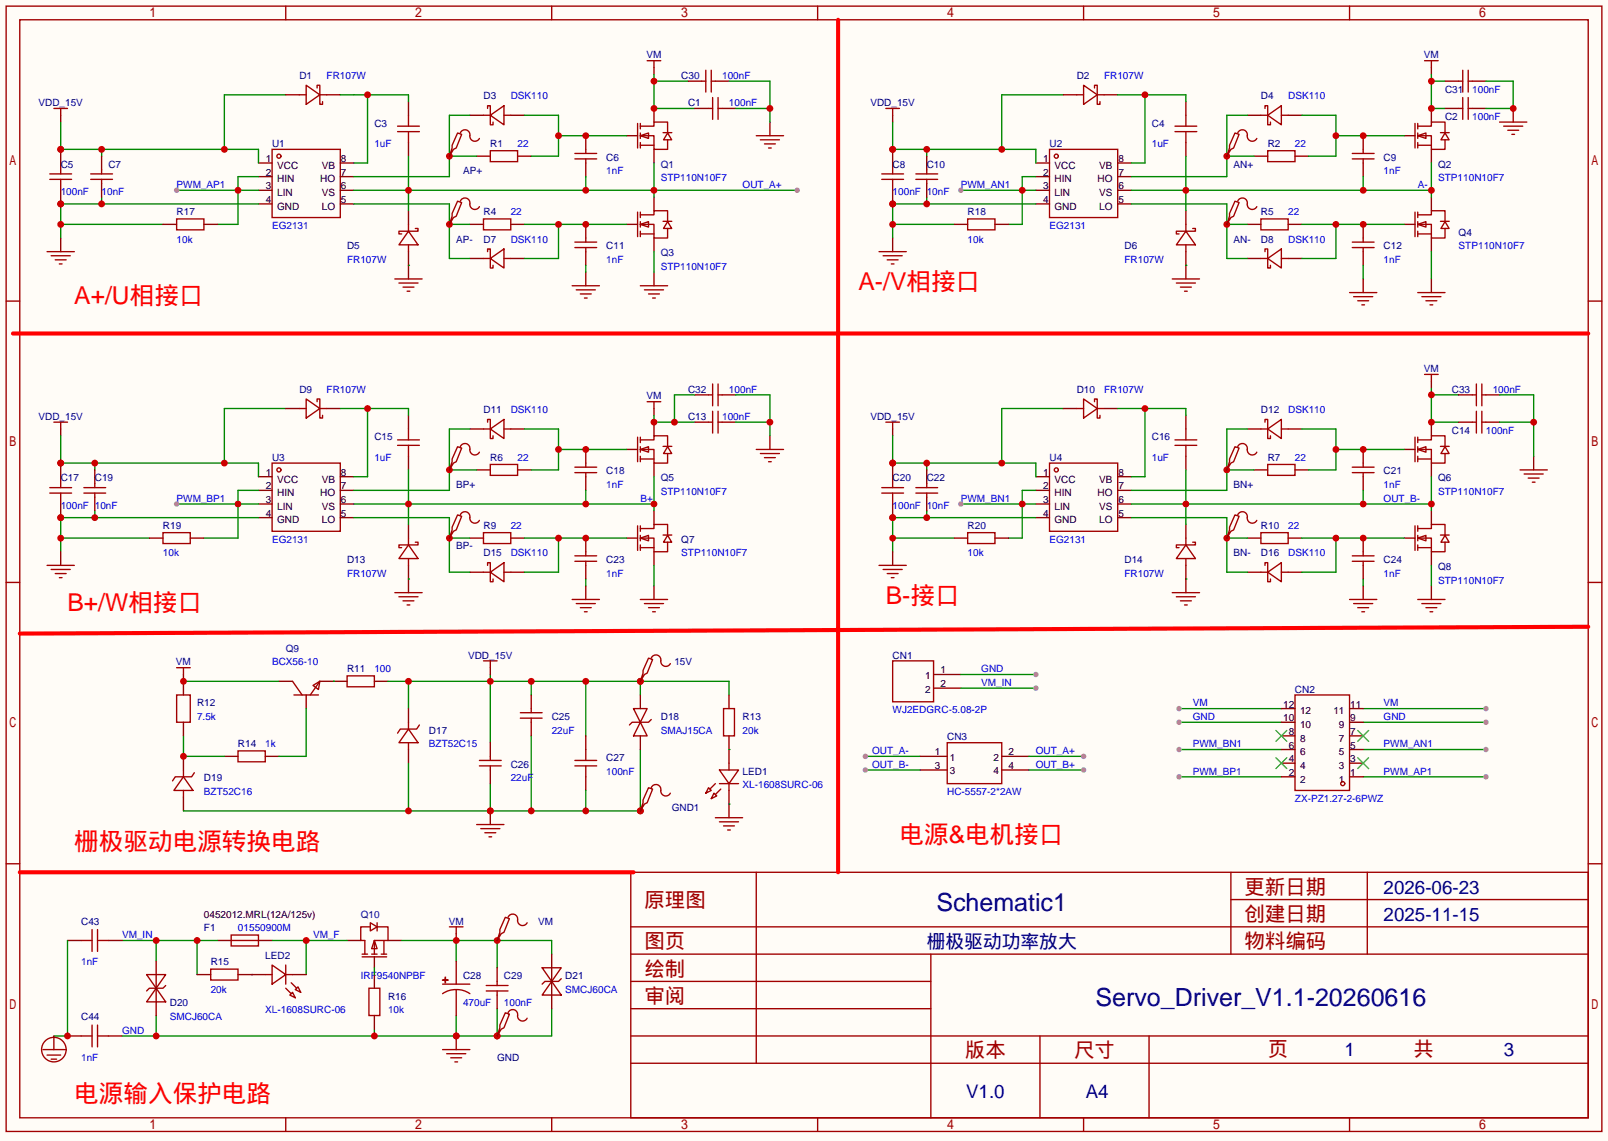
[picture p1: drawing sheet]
<svg xmlns="http://www.w3.org/2000/svg" width="299mm" height="212mm" viewBox="0 0 299 212" stroke-linecap="round" stroke-linejoin="round" font-family="sans-serif">
<defs><g id="words">
<g font-size="4.7" fill="#000080">
<text x="174.4" y="169.6">Schematic1</text>
<text x="204" y="187.4">Servo_Driver_V1.1-20260616</text>
</g>
<g font-size="4.6" fill="#f00">
<text x="13.8" y="56.6">A+/U相接口</text>
<text x="159.9" y="54.1">A-/V相接口</text>
<text x="12.6" y="113.7">B+/W相接口</text>
<text x="165" y="112.5">B-接口</text>
<text x="13.8" y="158.2">栅极驱动电源转换电路</text>
<text x="167.5" y="156.9">电源&amp;电机接口</text>
<text x="13.8" y="205.2">电源输入保护电路</text>
</g>
<g font-size="3.8" fill="#a00000">
<text x="231.8" y="166.4">更新日期</text>
<text x="120" y="169">原理图</text>
<text x="231.8" y="171.5">创建日期</text>
<text x="120" y="176.6">图页</text>
<text x="231.8" y="176.6">物料编码</text>
<text x="120" y="181.7">绘制</text>
<text x="120" y="186.7">审阅</text>
<text x="179.7" y="196.9">版本</text>
<text x="200" y="196.9">尺寸</text>
<text x="236.1" y="196.6">页</text>
<text x="263.3" y="196.6">共</text>
</g>
<g font-size="3.5" fill="#000080">
<text x="257.7" y="166.5">2026-06-23</text>
<text x="257.7" y="171.5">2025-11-15</text>
<text x="172.6" y="176.6">栅极驱动功率放大</text>
<text x="250.4" y="196.7">1</text>
<text x="280.1" y="196.7">3</text>
<text x="179.9" y="204.6">V1.0</text>
<text x="202.2" y="204.6">A4</text>
</g>
<g font-size="1.9" fill="#000080">
<text x="120.4" y="10.9">VM</text>
<text x="265.2" y="10.9">VM</text>
<text x="55.8" y="14.7">D1</text>
<text x="126.9" y="14.7">C30</text>
<text x="200.5" y="14.7">D2</text>
<text x="269.1" y="17.2">C31</text>
<text x="7.2" y="19.8">VDD_15V</text>
<text x="69.7" y="23.6">C3</text>
<text x="90" y="18.5">D3</text>
<text x="128.1" y="19.8">C1</text>
<text x="162.1" y="19.8">VDD_15V</text>
<text x="214.5" y="23.6">C4</text>
<text x="234.8" y="18.5">D4</text>
<text x="269.1" y="22.3">C2</text>
<text x="50.7" y="27.4">U1</text>
<text x="91.3" y="27.4">R1</text>
<text x="112.9" y="29.9">C6</text>
<text x="195.5" y="27.4">U2</text>
<text x="236.1" y="27.4">R2</text>
<text x="257.7" y="29.9">C9</text>
<text x="11.3" y="31.2">C5</text>
<text x="20.2" y="31.2">C7</text>
<text x="86.2" y="32.5">AP+</text>
<text x="123.1" y="31.2">Q1</text>
<text x="166.2" y="31.2">C8</text>
<text x="172.6" y="31.2">C10</text>
<text x="229.7" y="31.2">AN+</text>
<text x="267.8" y="31.2">Q2</text>
<text x="32.9" y="40.1">R17</text>
<text x="90" y="40.1">R4</text>
<text x="180.2" y="40.1">R18</text>
<text x="234.8" y="40.1">R5</text>
<text x="64.6" y="46.4">D5</text>
<text x="85" y="45.2">AP-</text>
<text x="90" y="45.2">D7</text>
<text x="112.9" y="46.4">C11</text>
<text x="123.1" y="47.7">Q3</text>
<text x="209.4" y="46.4">D6</text>
<text x="229.7" y="45.2">AN-</text>
<text x="234.8" y="45.2">D8</text>
<text x="257.7" y="46.4">C12</text>
<text x="271.7" y="43.9">Q4</text>
<text x="265.2" y="69.3">VM</text>
<text x="55.8" y="73.1">D9</text>
<text x="90" y="76.9">D11</text>
<text x="120.4" y="74.4">VM</text>
<text x="128.1" y="73.1">C32</text>
<text x="200.5" y="73.1">D10</text>
<text x="234.8" y="76.9">D12</text>
<text x="270.4" y="73.1">C33</text>
<text x="7.2" y="78.2">VDD_15V</text>
<text x="69.7" y="82">C15</text>
<text x="128.1" y="78.2">C13</text>
<text x="162.1" y="78.2">VDD_15V</text>
<text x="214.5" y="82">C16</text>
<text x="270.4" y="80.7">C14</text>
<text x="11.3" y="89.6">C17</text>
<text x="17.7" y="89.6">C19</text>
<text x="50.7" y="85.8">U3</text>
<text x="91.3" y="85.8">R6</text>
<text x="112.9" y="88.3">C18</text>
<text x="123.1" y="89.6">Q5</text>
<text x="166.2" y="89.6">C20</text>
<text x="172.6" y="89.6">C22</text>
<text x="195.5" y="85.8">U4</text>
<text x="236.1" y="85.8">R7</text>
<text x="257.7" y="88.3">C21</text>
<text x="267.8" y="89.6">Q6</text>
<text x="85" y="90.9">BP+</text>
<text x="229.7" y="90.9">BN+</text>
<text x="30.4" y="98.5">R19</text>
<text x="90" y="98.5">R9</text>
<text x="126.9" y="101">Q7</text>
<text x="180.2" y="98.5">R20</text>
<text x="234.8" y="98.5">R10</text>
<text x="64.6" y="104.9">D13</text>
<text x="85" y="102.3">BP-</text>
<text x="90" y="103.6">D15</text>
<text x="112.9" y="104.9">C23</text>
<text x="209.4" y="104.9">D14</text>
<text x="229.7" y="103.6">BN-</text>
<text x="234.8" y="103.6">D16</text>
<text x="257.7" y="104.9">C24</text>
<text x="267.8" y="106.1">Q8</text>
<text x="32.8" y="123.9">VM</text>
<text x="53.2" y="121.4">Q9</text>
<text x="64.6" y="125.2">R11</text>
<text x="87.2" y="122.6">VDD_15V</text>
<text x="125.6" y="123.9">15V</text>
<text x="166.2" y="122.6">CN1</text>
<text x="36.7" y="131.5">R12</text>
<text x="241.2" y="129">CN2</text>
<text x="79.9" y="136.6">D17</text>
<text x="102.7" y="134.1">C25</text>
<text x="123.1" y="134.1">D18</text>
<text x="138.3" y="134.1">R13</text>
<text x="176.4" y="137.9">CN3</text>
<text x="44.3" y="139.1">R14</text>
<text x="95.1" y="143">C26</text>
<text x="112.9" y="141.7">C27</text>
<text x="38" y="145.5">D19</text>
<text x="138.3" y="144.2">LED1</text>
<text x="125.1" y="151.1">GND1</text>
<text x="15.1" y="172.2">C43</text>
<text x="38" y="173.4">F1</text>
<text x="67.2" y="170.9">Q10</text>
<text x="83.6" y="172.2">VM</text>
<text x="100.2" y="172.2">VM</text>
<text x="39.2" y="179.8">R15</text>
<text x="49.4" y="178.5">LED2</text>
<text x="86.2" y="182.3">C28</text>
<text x="93.9" y="182.3">C29</text>
<text x="105.3" y="182.3">D21</text>
<text x="15.1" y="189.9">C44</text>
<text x="31.6" y="187.4">D20</text>
<text x="72.3" y="186.1">R16</text>
<text x="92.6" y="197.6">GND</text>
</g>
<g font-size="1.9" fill="#00f">
<text x="60.8" y="14.7">FR107W</text>
<text x="134.5" y="14.7">100nF</text>
<text x="205.6" y="14.7">FR107W</text>
<text x="274.2" y="17.2">100nF</text>
<text x="95.1" y="18.5">DSK110</text>
<text x="135.8" y="19.8">100nF</text>
<text x="239.9" y="18.5">DSK110</text>
<text x="274.2" y="22.3">100nF</text>
<text x="69.7" y="27.4">1uF</text>
<text x="96.4" y="27.4">22</text>
<text x="214.5" y="27.4">1uF</text>
<text x="241.2" y="27.4">22</text>
<text x="32.9" y="35">PWM_AP1</text>
<text x="112.9" y="32.5">1nF</text>
<text x="123.1" y="33.7">STP110N10F7</text>
<text x="138.3" y="35">OUT_A+</text>
<text x="178.9" y="35">PWM_AN1</text>
<text x="257.7" y="32.5">1nF</text>
<text x="264" y="35">A-</text>
<text x="267.8" y="33.7">STP110N10F7</text>
<text x="11.3" y="36.3">100nF</text>
<text x="18.9" y="36.3">10nF</text>
<text x="95.1" y="40.1">22</text>
<text x="166.2" y="36.3">100nF</text>
<text x="172.6" y="36.3">10nF</text>
<text x="239.9" y="40.1">22</text>
<text x="32.9" y="45.2">10k</text>
<text x="50.7" y="42.6">EG2131</text>
<text x="95.1" y="45.2">DSK110</text>
<text x="180.2" y="45.2">10k</text>
<text x="195.5" y="42.6">EG2131</text>
<text x="239.9" y="45.2">DSK110</text>
<text x="271.7" y="46.4">STP110N10F7</text>
<text x="64.6" y="49">FR107W</text>
<text x="112.9" y="49">1nF</text>
<text x="123.1" y="50.2">STP110N10F7</text>
<text x="209.4" y="49">FR107W</text>
<text x="257.7" y="49">1nF</text>
<text x="60.8" y="73.1">FR107W</text>
<text x="95.1" y="76.9">DSK110</text>
<text x="135.8" y="73.1">100nF</text>
<text x="205.6" y="73.1">FR107W</text>
<text x="239.9" y="76.9">DSK110</text>
<text x="278" y="73.1">100nF</text>
<text x="134.5" y="78.2">100nF</text>
<text x="276.7" y="80.7">100nF</text>
<text x="69.7" y="85.8">1uF</text>
<text x="96.4" y="85.8">22</text>
<text x="214.5" y="85.8">1uF</text>
<text x="241.2" y="85.8">22</text>
<text x="11.3" y="94.7">100nF</text>
<text x="17.7" y="94.7">10nF</text>
<text x="32.9" y="93.4">PWM_BP1</text>
<text x="112.9" y="90.9">1nF</text>
<text x="119.3" y="93.4">B+</text>
<text x="123.1" y="92.2">STP110N10F7</text>
<text x="166.2" y="94.7">100nF</text>
<text x="172.6" y="94.7">10nF</text>
<text x="178.9" y="93.4">PWM_BN1</text>
<text x="257.7" y="90.9">1nF</text>
<text x="257.7" y="93.4">OUT_B-</text>
<text x="267.8" y="92.2">STP110N10F7</text>
<text x="50.7" y="101">EG2131</text>
<text x="95.1" y="98.5">22</text>
<text x="195.5" y="101">EG2131</text>
<text x="239.9" y="98.5">22</text>
<text x="30.4" y="103.6">10k</text>
<text x="64.6" y="107.4">FR107W</text>
<text x="95.1" y="103.6">DSK110</text>
<text x="112.9" y="107.4">1nF</text>
<text x="126.9" y="103.6">STP110N10F7</text>
<text x="180.2" y="103.6">10k</text>
<text x="209.4" y="107.4">FR107W</text>
<text x="239.9" y="103.6">DSK110</text>
<text x="257.7" y="107.4">1nF</text>
<text x="267.8" y="108.7">STP110N10F7</text>
<text x="50.7" y="123.9">BCX56-10</text>
<text x="69.7" y="125.2">100</text>
<text x="182.8" y="125.2">GND</text>
<text x="182.8" y="127.7">VM_IN</text>
<text x="222.1" y="131.5">VM</text>
<text x="257.7" y="131.5">VM</text>
<text x="36.7" y="134.1">7.5k</text>
<text x="102.7" y="136.6">22uF</text>
<text x="123.1" y="136.6">SMAJ15CA</text>
<text x="138.3" y="136.6">20k</text>
<text x="166.2" y="132.8">WJ2EDGRC-5.08-2P</text>
<text x="222.1" y="134.1">GND</text>
<text x="257.7" y="134.1">GND</text>
<text x="49.4" y="139.1">1k</text>
<text x="79.9" y="139.1">BZT52C15</text>
<text x="162.4" y="140.4">OUT_A-</text>
<text x="162.4" y="143">OUT_B-</text>
<text x="192.9" y="140.4">OUT_A+</text>
<text x="192.9" y="143">OUT_B+</text>
<text x="222.1" y="139.1">PWM_BN1</text>
<text x="257.7" y="139.1">PWM_AN1</text>
<text x="38" y="148">BZT52C16</text>
<text x="95.1" y="145.5">22uF</text>
<text x="112.9" y="144.2">100nF</text>
<text x="138.3" y="146.8">XL-1608SURC-06</text>
<text x="176.4" y="148">HC-5557-2*2AW</text>
<text x="222.1" y="144.2">PWM_BP1</text>
<text x="241.2" y="149.3">ZX-PZ1.27-2-6PWZ</text>
<text x="257.7" y="144.2">PWM_AP1</text>
<text x="44.3" y="173.4">01550900M</text>
<text x="15.1" y="179.8">1nF</text>
<text x="22.7" y="174.7">VM_IN</text>
<text x="58.3" y="174.7">VM_F</text>
<text x="39.2" y="184.9">20k</text>
<text x="67.2" y="182.3">IRF9540NPBF</text>
<text x="105.3" y="184.9">SMCJ60CA</text>
<text x="31.6" y="189.9">SMCJ60CA</text>
<text x="49.4" y="188.7">XL-1608SURC-06</text>
<text x="72.3" y="188.7">10k</text>
<text x="86.2" y="187.4">470uF</text>
<text x="93.9" y="187.4">100nF</text>
<text x="15.1" y="197.6">1nF</text>
<text x="22.7" y="192.5">GND</text>
</g>
<g font-size="1.9">
<text x="49.5" y="30.2">1</text>
<text x="49.5" y="32.7">2</text>
<text x="49.5" y="35.2">3</text>
<text x="51.6" y="31.4">VCC</text>
<text x="51.6" y="34">HIN</text>
<text x="59.6" y="34">HO</text>
<text x="59.9" y="31.4">VB</text>
<text x="63.5" y="35.2">6</text>
<text x="63.5" y="32.7">7</text>
<text x="63.5" y="30.2">8</text>
<text x="194.3" y="30.2">1</text>
<text x="194.3" y="32.7">2</text>
<text x="194.3" y="35.2">3</text>
<text x="196.4" y="31.4">VCC</text>
<text x="196.4" y="34">HIN</text>
<text x="204.4" y="34">HO</text>
<text x="204.7" y="31.4">VB</text>
<text x="208.3" y="35.2">6</text>
<text x="208.3" y="32.7">7</text>
<text x="208.3" y="30.2">8</text>
<text x="49.5" y="37.8">4</text>
<text x="51.6" y="36.5">LIN</text>
<text x="51.6" y="39.1">GND</text>
<text x="59.9" y="39.1">LO</text>
<text x="59.9" y="36.5">VS</text>
<text x="63.5" y="37.8">5</text>
<text x="194.3" y="37.8">4</text>
<text x="196.4" y="36.5">LIN</text>
<text x="196.4" y="39.1">GND</text>
<text x="204.7" y="39.1">LO</text>
<text x="204.7" y="36.5">VS</text>
<text x="208.3" y="37.8">5</text>
<text x="49.5" y="88.6">1</text>
<text x="51.6" y="89.9">VCC</text>
<text x="59.9" y="89.9">VB</text>
<text x="63.5" y="88.6">8</text>
<text x="194.3" y="88.6">1</text>
<text x="196.4" y="89.9">VCC</text>
<text x="204.7" y="89.9">VB</text>
<text x="208.3" y="88.6">8</text>
<text x="49.5" y="91.1">2</text>
<text x="49.5" y="93.7">3</text>
<text x="51.6" y="92.4">HIN</text>
<text x="51.6" y="94.9">LIN</text>
<text x="59.6" y="92.4">HO</text>
<text x="59.9" y="94.9">VS</text>
<text x="63.5" y="93.7">6</text>
<text x="63.5" y="91.1">7</text>
<text x="194.3" y="91.1">2</text>
<text x="194.3" y="93.7">3</text>
<text x="196.4" y="92.4">HIN</text>
<text x="196.4" y="94.9">LIN</text>
<text x="204.4" y="92.4">HO</text>
<text x="204.7" y="94.9">VS</text>
<text x="208.3" y="93.7">6</text>
<text x="208.3" y="91.1">7</text>
<text x="49.5" y="96.2">4</text>
<text x="51.6" y="97.5">GND</text>
<text x="59.9" y="97.5">LO</text>
<text x="63.5" y="96.2">5</text>
<text x="194.3" y="96.2">4</text>
<text x="196.4" y="97.5">GND</text>
<text x="204.7" y="97.5">LO</text>
<text x="208.3" y="96.2">5</text>
<text x="175.1" y="125.4">1</text>
<text x="172.3" y="126.4">1</text>
<text x="172.3" y="129">2</text>
<text x="175.1" y="128">2</text>
<text x="239" y="131.8">12</text>
<text x="251.5" y="131.8">11</text>
<text x="239" y="134.3">10</text>
<text x="240" y="136.8">8</text>
<text x="242.1" y="133">12</text>
<text x="242.1" y="135.6">10</text>
<text x="248.3" y="133">11</text>
<text x="249.4" y="135.6">9</text>
<text x="251.5" y="136.8">7</text>
<text x="251.5" y="134.3">9</text>
<text x="174.1" y="143.2">3</text>
<text x="174.1" y="140.7">1</text>
<text x="176.9" y="141.7">1</text>
<text x="185" y="141.7">2</text>
<text x="187.8" y="143.2">4</text>
<text x="187.8" y="140.7">2</text>
<text x="240" y="139.4">6</text>
<text x="240" y="141.9">4</text>
<text x="242.1" y="138.1">8</text>
<text x="242.1" y="140.7">6</text>
<text x="242.1" y="143.2">4</text>
<text x="249.4" y="143.2">3</text>
<text x="249.4" y="140.7">5</text>
<text x="249.4" y="138.1">7</text>
<text x="251.5" y="141.9">3</text>
<text x="251.5" y="139.4">5</text>
<text x="176.9" y="144.2">3</text>
<text x="185" y="144.2">4</text>
<text x="240" y="144.5">2</text>
<text x="242.1" y="145.7">2</text>
<text x="249.4" y="145.7">1</text>
<text x="251.5" y="144.5">1</text>
<text x="38" y="170.9">0452012.MRL(12A/125v)</text>
</g>
</g></defs>
<path d="M0 0h299.5v212.5h-299.5z" fill="#fffcf7"/>
<g fill="none" stroke="#a10000" stroke-width=".25">
<path d="M1.1 1.1h297.2v209.6h-297.2zM3.7 3.7h292.1v204.5h-292.1zM53.2 1.1v2.6M102.7 1.1v2.6M152.3 1.1v2.6M201.8 1.1v2.6M251.3 1.1v2.6M10 20.2h2.6M11.3 20.2v1.3M50.7 27.8h12.7v12.7h-12.7zM1.1 56.1h2.6M295.8 56.1h2.5"/>
<path d="M1.1 108.5h2.6M295.8 108.5h2.5M176.4 138.3h10.2v7.6h-10.2zM1.1 160.8h2.6M117.5 162.4h178.3v45.8h-178.3zM117.5 177.7h178.3M117.5 172.6h178.3M140.8 162.4v35.6M173.4 177.7v30.5M229.2 162.4v15.3M229.2 167.5h66.6M254.6 162.4v15.3"/>
<path d="M295.8 160.8h2.5M117.5 182.8h55.9M117.5 198h178.3M117.5 192.9h178.3M117.5 187.8h55.9M193.7 192.9v15.3M214 192.9v15.3M53.2 208.2v2.5M102.7 208.2v2.5M152.3 208.2v2.5M201.8 208.2v2.5M251.3 208.2v2.5"/>
<circle cx="51.9" cy="29.1" r=".38"/>
</g>
<g fill="none" stroke="#870000" stroke-width=".25">
<path d="M11.3 21.5v1.2M48.1 30.4h2.6M48.1 32.9h2.6M48.1 35.4h2.6M48.1 38h2.6M63.4 30.4h2.5M63.4 32.9h2.5M63.4 35.4h2.5M63.4 38h2.5M171.3 143.4h5.1M171.3 140.8h5.1M186.6 143.4h5"/>
<path d="M186.6 140.8h5"/>
</g>
<path d="M53.2 17.7h-11.4v10.1M11.3 22.7v5.1h36.8v2.6M18.9 27.8v1.3" fill="none" stroke="#008700" stroke-width=".25"/>
<g fill="#c00">
<circle cx="41.8" cy="27.8" r=".63"/>
<circle cx="18.9" cy="27.8" r=".63"/>
<circle cx="11.3" cy="27.8" r=".63"/>
</g>
<path d="M18.9 36.7v1.3M48.1 38h-36.8v6.3M11.3 41.8h19.1" fill="none" stroke="#008700" stroke-width=".25"/>
<g fill="#c00">
<circle cx="18.9" cy="38" r=".63"/>
<circle cx="11.3" cy="38" r=".63"/>
<circle cx="11.3" cy="41.8" r=".63"/>
</g>
<g fill="none" stroke="#870000" stroke-width=".25">
<path d="M53.2 17.7h2.6M60.8 17.7h2.6M76.1 18.9v2.6M76.1 26.5v2.6M76.1 39.2v2.6M87.5 21.5h2.5M88.8 29.1h2.5M95.1 21.5h2.6M96.4 29.1h2.5M109.1 25.3v2.5M109.1 30.4v2.5M11.3 44.3v2.6"/>
<path d="M76.1 46.9v2.5M109.1 41.8v2.5M109.1 46.9v2.5"/>
</g>
<g fill="none" stroke="#a10000" stroke-width=".25">
<path d="M55.8 17.7h1.2M57 15.9l2.6 1.8-2.6 1.7zM59.1 16.4v-.5h.5v3.5h.5v-.5M59.6 17.7h1.2M74 24.5h4.1M74 23.5h4.1M76.1 21.5v2M76.1 24.5v2M90 21.5h1.3M90.8 20.2v-.5h.5v3.5h.5v-.5M91.3 28.1h5.1v2h-5.1zM91.3 21.5l2.6-1.8v3.5z"/>
<path d="M93.9 21.5h1.2M107.1 29.6h4M107.1 28.6h4M109.1 27.8v.8M109.1 29.6v.8M8.8 46.9h5M9.5 47.6h3.6M10.3 48.4h2M11 49.1h.6M76.1 43.1l1.8 2.5h-3.6zM76.1 41.8v1.3M76.1 45.6v1.3"/>
<path d="M77.3 42.5h.6v.6h-3.6v.5h.5M107.1 46.1h4M107.1 45.1h4M109.1 44.3v.8M109.1 46.1v.8"/>
</g>
<path d="M63.4 17.7h12.7v1.2M68.5 17.7v12.7h-2.6" fill="none" stroke="#008700" stroke-width=".25"/>
<circle cx="68.5" cy="17.7" r=".63" fill="#c00"/>
<path d="M121.8 13.8v6.4h7.6M121.8 15.1h6.3M65.9 38h17.8v10.1h3.8M83.7 29.1h5.1M87.5 21.5h-3.8v11.4h-17.8M76.1 49.4h.1M83.7 41.8h3.8" fill="none" stroke="#008700" stroke-width=".25"/>
<path d="M121.8 12.6v1.2M116.7 25.3h2M121.8 20.2v2.5M121.8 27.8v2.6M121.8 36.7v2.5M76.1 49.4v2.5M87.5 48.1h2.5M87.5 41.8h2.5M95.1 48.1h2.6M95.1 41.8h2.6M116.7 41.8h2M121.8 44.3v2.6" fill="none" stroke="#870000" stroke-width=".25"/>
<g fill="none" stroke="#a10000" stroke-width=".25">
<path d="M120.5 11.3h2.6M121.8 11.3v1.3M118.7 23v4.6M118.7 39.5v4.6M119.3 25.3l1.5-.5v1zM119.3 23.5h2.5v-.8h2.5v2.1M119.3 25.3h2.5v2.5h2.5v-1.8M119.3 27.1h2.5M119.3 23v1M119.3 24.8v1M119.3 26.5v1.1M119.3 39.5v1"/>
<path d="M123.5 24.7h1.6M124.3 24.8l.8 1.2h-1.5zM73.5 51.9h5.1M74.3 52.7h3.6M75.1 53.5h2M75.8 54.2h.5M90 40.8h5.1v2h-5.1zM90 48.1h1.3M90.8 46.9v-.5h.5v3.5h.5v-.5M91.3 48.1l2.6-1.7v3.5zM93.9 48.1h1.2M119.3 41.8l1.5-.5v1z"/>
<path d="M119.3 40h2.5v-.8h2.5v2.1M119.3 41.8h2.5v2.5h2.5v-1.8M119.3 41.3v1M119.3 43.1v1M119.3 43.6h2.5M123.5 41.2h1.6M124.3 41.3l.8 1.2h-1.5z"/>
</g>
<g fill="#c00">
<circle cx="121.8" cy="20.2" r=".63"/>
<circle cx="121.8" cy="15.1" r=".63"/>
</g>
<path d="M121.8 50.7v2.5" fill="none" stroke="#870000" stroke-width=".25"/>
<path d="M119.3 53.2h5M120 54h3.6M120.8 54.7h2M121.5 55.5h.5" fill="none" stroke="#a10000" stroke-width=".25"/>
<path d="M97.7 21.5h6.3v7.6h-5.1M104 25.3h12.7M121.8 46.9v3.8" fill="none" stroke="#008700" stroke-width=".25"/>
<g fill="#c00">
<circle cx="104" cy="25.3" r=".63"/>
<circle cx="109.1" cy="25.3" r=".63"/>
</g>
<path d="M97.7 41.8h19M104 41.8v6.3h-6.3" fill="none" stroke="#008700" stroke-width=".25"/>
<g fill="#c00">
<circle cx="104" cy="41.8" r=".63"/>
<circle cx="109.1" cy="41.8" r=".63"/>
</g>
<path d="M11.3 35.4v2.6M109.1 50.7v2.5" fill="none" stroke="#870000" stroke-width=".25"/>
<path d="M9.3 33.4h4M106.6 53.2h5M107.3 54h3.6M108.1 54.7h2M108.8 55.5h.5" fill="none" stroke="#a10000" stroke-width=".25"/>
<path d="M109.1 49.4v1.3" fill="none" stroke="#008700" stroke-width=".25"/>
<circle cx="11.3" cy="38" r=".63" fill="#c00"/>
<path d="M9.3 32.4h4M11.3 30.4v2" fill="none" stroke="#a10000" stroke-width=".25"/>
<path d="M11.3 27.8v2.6" fill="none" stroke="#870000" stroke-width=".25"/>
<circle cx="11.3" cy="27.8" r=".63" fill="#c00"/>
<g fill="none" stroke="#a10000" stroke-width=".25">
<path d="M11.3 33.4v2M16.9 33.4h4.1M16.9 32.4h4.1M18.9 31.6v.8M18.9 33.4v.8M10 78.6h2.6M11.3 78.6v1.3M50.7 86.2h12.7v12.7h-12.7z"/>
<circle cx="51.9" cy="87.5" r=".38"/>
</g>
<path d="M18.9 29.1v2.5M18.9 34.2v2.5M11.3 79.9v1.3M48.1 88.8h2.6M48.1 91.3h2.6M48.1 93.9h2.6M48.1 96.4h2.6M63.4 88.8h2.5M63.4 91.3h2.5M63.4 93.9h2.5M63.4 96.4h2.5" fill="none" stroke="#870000" stroke-width=".25"/>
<path d="M53.2 76.1h-11.4v10.1M11.3 81.2v5h36.8v2.6M17.7 86.2v1.3" fill="none" stroke="#008700" stroke-width=".25"/>
<g fill="#c00">
<circle cx="41.8" cy="86.2" r=".63"/>
<circle cx="17.7" cy="86.2" r=".63"/>
<circle cx="11.3" cy="86.2" r=".63"/>
</g>
<path d="M17.7 95.1v1.3M48.1 96.4h-36.8v6.3M11.3 100.2h16.5" fill="none" stroke="#008700" stroke-width=".25"/>
<g fill="#c00">
<circle cx="17.7" cy="96.4" r=".63"/>
<circle cx="11.3" cy="96.4" r=".63"/>
<circle cx="11.3" cy="100.2" r=".63"/>
</g>
<g fill="none" stroke="#870000" stroke-width=".25">
<path d="M53.2 76.1h2.6M60.8 76.1h2.6M76.1 77.3v2.6M87.5 79.9h2.5M95.1 79.9h2.6M76.1 85v2.5M76.1 97.7v2.5M88.8 87.5h2.5M96.4 87.5h2.5M109.1 83.7v2.5M109.1 88.8v2.5M11.3 102.7v2.6"/>
<path d="M76.1 105.3v2.5M109.1 100.2v2.5M109.1 105.3v2.5"/>
</g>
<g fill="none" stroke="#a10000" stroke-width=".25">
<path d="M55.8 76.1h1.2M57 74.3l2.6 1.8-2.6 1.8zM59.1 74.8v-.5h.5v3.6h.5v-.6M59.6 76.1h1.2M76.1 79.9v2M90 79.9h1.3M90.8 78.6v-.5h.5v3.6h.5v-.5M91.3 79.9l2.6-1.8v3.6zM93.9 79.9h1.2M74 82.9h4.1M74 81.9h4.1M76.1 82.9v2.1"/>
<path d="M91.3 86.5h5.1v2h-5.1zM107.1 88h4M107.1 87h4M109.1 86.2v.8M109.1 88v.8M8.8 105.3h5M9.5 106h3.6M10.3 106.8h2M11 107.6h.6M76.1 101.5l1.8 2.5h-3.6zM76.1 100.2v1.3M76.1 104v1.3"/>
<path d="M77.3 101h.6v.5h-3.6v.5h.5M107.1 104.5h4M107.1 103.5h4M109.1 102.7v.8M109.1 104.5v.8"/>
</g>
<path d="M63.4 76.1h12.7v1.2M68.5 76.1v12.7h-2.6" fill="none" stroke="#008700" stroke-width=".25"/>
<circle cx="68.5" cy="76.1" r=".63" fill="#c00"/>
<path d="M87.5 79.9h-3.8v11.4h-17.8M121.8 77.3v1.3h7.6M129.4 73.5h-3.8v5.1M65.9 96.4h17.8v10.2h3.8M83.7 87.5h5.1M76.1 107.8h.1M83.7 100.2h3.8" fill="none" stroke="#008700" stroke-width=".25"/>
<path d="M121.8 76.1v1.2M121.8 78.6v2.6M116.7 83.7h2M121.8 86.2v2.6M121.8 95.1v2.6M76.1 107.8v2.6M87.5 106.6h2.5M87.5 100.2h2.5M95.1 106.6h2.6M95.1 100.2h2.6M116.7 100.2h2M121.8 102.7v2.6" fill="none" stroke="#870000" stroke-width=".25"/>
<g fill="none" stroke="#a10000" stroke-width=".25">
<path d="M120.5 74.8h2.6M121.8 74.8v1.3M90 99.2h5.1v2h-5.1zM118.7 81.4v4.6M118.7 97.9v4.6M119.3 83.7l1.5-.5v1zM119.3 81.9h2.5v-.7h2.5v2M119.3 83.7h2.5v2.5h2.5v-1.7M119.3 98.4h2.5v-.7h2.5v2M119.3 85.5h2.5M119.3 81.4v1M119.3 83.2v1"/>
<path d="M119.3 85v1M119.3 97.9v1M119.3 99.7v1M123.5 83.1h1.6M123.5 99.6h1.6M124.3 83.2l.8 1.3h-1.5zM124.3 99.7l.8 1.3h-1.5zM73.5 110.4h5.1M74.3 111.1h3.6M75.1 111.9h2M75.8 112.6h.5M90 106.6h1.3"/>
<path d="M90.8 105.3v-.5h.5v3.5h.5v-.5M91.3 106.6l2.6-1.8v3.5zM93.9 106.6h1.2M119.3 100.2l1.5-.5v1zM119.3 100.2h2.5v2.5h2.5v-1.7M119.3 101.5v1M119.3 102h2.5"/>
</g>
<g fill="#c00">
<circle cx="121.8" cy="78.6" r=".63"/>
<circle cx="125.6" cy="78.6" r=".63"/>
</g>
<path d="M121.8 109.1v2.5" fill="none" stroke="#870000" stroke-width=".25"/>
<path d="M119.3 111.6h5M120 112.4h3.6M120.8 113.2h2M121.5 113.9h.5" fill="none" stroke="#a10000" stroke-width=".25"/>
<path d="M97.7 79.9h6.3v7.6h-5.1M104 83.7h12.7" fill="none" stroke="#008700" stroke-width=".25"/>
<g fill="#c00">
<circle cx="104" cy="83.7" r=".63"/>
<circle cx="109.1" cy="83.7" r=".63"/>
</g>
<path d="M97.7 100.2h19M104 100.2v6.4h-6.3" fill="none" stroke="#008700" stroke-width=".25"/>
<g fill="#c00">
<circle cx="104" cy="100.2" r=".63"/>
<circle cx="109.1" cy="100.2" r=".63"/>
</g>
<path d="M109.1 109.1v2.5" fill="none" stroke="#870000" stroke-width=".25"/>
<path d="M106.6 111.6h5M107.3 112.4h3.6M108.1 113.2h2M108.8 113.9h.5" fill="none" stroke="#a10000" stroke-width=".25"/>
<path d="M65.9 93.9h55.9M76.1 87.5v10.2M109.1 91.3v2.6M121.8 88.8v6.3M109.1 107.8v1.3" fill="none" stroke="#008700" stroke-width=".25"/>
<g fill="#c00">
<circle cx="121.8" cy="93.9" r=".63"/>
<circle cx="109.1" cy="93.9" r=".63"/>
<circle cx="76.1" cy="93.9" r=".63"/>
</g>
<path d="M9.3 91.8h4" fill="none" stroke="#a10000" stroke-width=".25"/>
<path d="M11.3 93.9v2.5" fill="none" stroke="#870000" stroke-width=".25"/>
<circle cx="11.3" cy="96.4" r=".63" fill="#c00"/>
<path d="M9.3 90.8h4M11.3 88.8v2" fill="none" stroke="#a10000" stroke-width=".25"/>
<path d="M11.3 86.2v2.6" fill="none" stroke="#870000" stroke-width=".25"/>
<circle cx="11.3" cy="86.2" r=".63" fill="#c00"/>
<g fill="none" stroke="#a10000" stroke-width=".25">
<path d="M165 20.2h2.5M166.2 20.2v1.3M195.5 27.8h12.7v12.7h-12.7zM11.3 91.8v2.1M15.6 91.8h4.1M15.6 90.8h4.1M17.7 90v.8M17.7 91.8v.8"/>
<circle cx="196.7" cy="29.1" r=".38"/>
</g>
<path d="M166.2 21.5v1.2M192.9 30.4h2.6M192.9 32.9h2.6M192.9 35.4h2.6M192.9 38h2.6M208.2 30.4h2.5M208.2 32.9h2.5M208.2 35.4h2.5M208.2 38h2.5M17.7 87.5v2.5M17.7 92.6v2.5" fill="none" stroke="#870000" stroke-width=".25"/>
<path d="M198 17.7h-11.4v10.1M166.2 22.7v5.1h26.7v2.6M172.6 27.8v1.3" fill="none" stroke="#008700" stroke-width=".25"/>
<g fill="#c00">
<circle cx="186.6" cy="27.8" r=".63"/>
<circle cx="172.6" cy="27.8" r=".63"/>
<circle cx="166.2" cy="27.8" r=".63"/>
</g>
<path d="M172.6 36.7v1.3M192.9 38h-26.7v6.3M166.2 41.8h11.5" fill="none" stroke="#008700" stroke-width=".25"/>
<g fill="#c00">
<circle cx="172.6" cy="38" r=".63"/>
<circle cx="166.2" cy="38" r=".63"/>
<circle cx="166.2" cy="41.8" r=".63"/>
</g>
<g fill="none" stroke="#870000" stroke-width=".25">
<path d="M198 17.7h2.5M205.6 17.7h2.6M220.9 18.9v2.6M220.9 26.5v2.6M220.9 39.2v2.6M232.3 21.5h2.5M233.6 29.1h2.5M239.9 21.5h2.5M241.2 29.1h2.5M253.9 25.3v2.5M253.9 30.4v2.5M166.2 44.3v2.6"/>
<path d="M220.9 46.9v2.5M253.9 41.8v2.5M253.9 46.9v2.5"/>
</g>
<g fill="none" stroke="#a10000" stroke-width=".25">
<path d="M200.5 17.7h1.3M201.8 15.9l2.5 1.8-2.5 1.7zM203.8 16.4v-.5h.5v3.5h.6v-.5M204.3 17.7h1.3M218.8 24.5h4.1M218.8 23.5h4.1M220.9 21.5v2M220.9 24.5v2M234.8 21.5h1.3M235.6 20.2v-.5h.5v3.5h.5v-.5M236.1 28.1h5.1v2h-5.1zM236.1 21.5l2.5-1.8v3.5z"/>
<path d="M238.6 21.5h1.3M251.8 29.6h4.1M251.8 28.6h4.1M253.9 27.8v.8M253.9 29.6v.8M163.7 46.9h5.1M164.5 47.6h3.5M165.2 48.4h2.1M166 49.1h.5M220.9 43.1l1.7 2.5h-3.5zM220.9 41.8v1.3M220.9 45.6v1.3"/>
<path d="M222.1 42.5h.5v.6h-3.5v.5h.5M251.8 46.1h4.1M251.8 45.1h4.1M253.9 44.3v.8M253.9 46.1v.8"/>
</g>
<path d="M208.2 17.7h12.7v1.2M213.2 17.7v12.7h-2.5" fill="none" stroke="#008700" stroke-width=".25"/>
<circle cx="213.2" cy="17.7" r=".63" fill="#c00"/>
<path d="M266.6 13.8v6.4h2.5M266.6 15.1h2.5M210.7 38h17.8v10.1h3.8M228.5 29.1h5.1M232.3 21.5h-3.8v11.4h-17.8M220.9 49.4h.1M228.5 41.8h3.8" fill="none" stroke="#008700" stroke-width=".25"/>
<path d="M266.6 12.6v1.2M261.5 25.3h2M266.6 20.2v2.5M266.6 27.8v2.6M266.6 36.7v2.5M220.9 49.4v2.5M232.3 48.1h2.5M232.3 41.8h2.5M239.9 48.1h2.5M239.9 41.8h2.5M261.5 41.8h2M266.6 44.3v2.6" fill="none" stroke="#870000" stroke-width=".25"/>
<g fill="none" stroke="#a10000" stroke-width=".25">
<path d="M265.3 11.3h2.5M266.6 11.3v1.3M263.5 23v4.6M263.5 39.5v4.6M264 25.3l1.6-.5v1zM264 23.5h2.6v-.8h2.5v2.1M264 25.3h2.6v2.5h2.5v-1.8M264 27.1h2.6M264 23v1M264 24.8v1M264 26.5v1.1M264 39.5v1"/>
<path d="M268.3 24.7h1.6M269.1 24.8l.8 1.2h-1.5zM218.3 51.9h5.1M219.1 52.7h3.5M219.8 53.5h2.1M220.6 54.2h.5M234.8 40.8h5.1v2h-5.1zM234.8 48.1h1.3M235.6 46.9v-.5h.5v3.5h.5v-.5M236.1 48.1l2.5-1.7v3.5zM238.6 48.1h1.3M264 41.8l1.6-.5v1z"/>
<path d="M264 40h2.6v-.8h2.5v2.1M264 41.8h2.6v2.5h2.5v-1.8M264 41.3v1M264 43.1v1M264 43.6h2.6M268.3 41.2h1.6M269.1 41.3l.8 1.2h-1.5z"/>
</g>
<g fill="#c00">
<circle cx="266.6" cy="20.2" r=".63"/>
<circle cx="266.6" cy="15.1" r=".63"/>
</g>
<path d="M266.6 51.9v2.6" fill="none" stroke="#870000" stroke-width=".25"/>
<path d="M264 54.5h5.1M264.8 55.2h3.6M265.6 56h2M266.3 56.8h.5" fill="none" stroke="#a10000" stroke-width=".25"/>
<path d="M242.4 21.5h6.4v7.6h-5.1M248.8 25.3h12.7" fill="none" stroke="#008700" stroke-width=".25"/>
<g fill="#c00">
<circle cx="248.8" cy="25.3" r=".63"/>
<circle cx="253.9" cy="25.3" r=".63"/>
</g>
<path d="M242.4 41.8h19.1M248.8 41.8v6.3h-6.4" fill="none" stroke="#008700" stroke-width=".25"/>
<g fill="#c00">
<circle cx="248.8" cy="41.8" r=".63"/>
<circle cx="253.9" cy="41.8" r=".63"/>
</g>
<path d="M253.9 51.9v2.6" fill="none" stroke="#870000" stroke-width=".25"/>
<path d="M251.3 54.5h5.1M252.1 55.2h3.6M252.9 56h2M253.6 56.8h.5" fill="none" stroke="#a10000" stroke-width=".25"/>
<path d="M210.7 35.4h55.9M220.9 29.1v10.1M253.9 32.9v2.5M266.6 30.4v6.3M253.9 49.4v2.5" fill="none" stroke="#008700" stroke-width=".25"/>
<g fill="#c00">
<circle cx="266.6" cy="35.4" r=".63"/>
<circle cx="253.9" cy="35.4" r=".63"/>
<circle cx="220.9" cy="35.4" r=".63"/>
</g>
<path d="M164.2 33.4h4.1" fill="none" stroke="#a10000" stroke-width=".25"/>
<path d="M166.2 35.4v2.6" fill="none" stroke="#870000" stroke-width=".25"/>
<circle cx="166.2" cy="38" r=".63" fill="#c00"/>
<path d="M164.2 32.4h4.1M166.2 30.4v2" fill="none" stroke="#a10000" stroke-width=".25"/>
<path d="M166.2 27.8v2.6" fill="none" stroke="#870000" stroke-width=".25"/>
<circle cx="166.2" cy="27.8" r=".63" fill="#c00"/>
<g fill="none" stroke="#a10000" stroke-width=".25">
<path d="M166.2 33.4v2M170.6 33.4h4M170.6 32.4h4M172.6 31.6v.8M172.6 33.4v.8M165 78.6h2.5M166.2 78.6v1.3M195.5 86.2h12.7v12.7h-12.7z"/>
<circle cx="196.7" cy="87.5" r=".38"/>
</g>
<path d="M172.6 29.1v2.5M172.6 34.2v2.5M166.2 79.9v1.3M192.9 88.8h2.6M192.9 91.3h2.6M192.9 93.9h2.6M192.9 96.4h2.6M208.2 88.8h2.5M208.2 91.3h2.5M208.2 93.9h2.5M208.2 96.4h2.5" fill="none" stroke="#870000" stroke-width=".25"/>
<path d="M198 76.1h-11.4v10.1M166.2 81.2v5h26.7v2.6M172.6 86.2v1.3" fill="none" stroke="#008700" stroke-width=".25"/>
<g fill="#c00">
<circle cx="186.6" cy="86.2" r=".63"/>
<circle cx="166.2" cy="86.2" r=".63"/>
<circle cx="172.6" cy="86.2" r=".63"/>
</g>
<path d="M172.6 95.1v1.3M192.9 96.4h-26.7v6.3M166.2 100.2h11.5" fill="none" stroke="#008700" stroke-width=".25"/>
<g fill="#c00">
<circle cx="166.2" cy="96.4" r=".63"/>
<circle cx="172.6" cy="96.4" r=".63"/>
<circle cx="166.2" cy="100.2" r=".63"/>
</g>
<g fill="none" stroke="#870000" stroke-width=".25">
<path d="M198 76.1h2.5M205.6 76.1h2.6M220.9 77.3v2.6M232.3 79.9h2.5M239.9 79.9h2.5M220.9 85v2.5M220.9 97.7v2.5M233.6 87.5h2.5M241.2 87.5h2.5M253.9 83.7v2.5M253.9 88.8v2.5M166.2 102.7v2.6"/>
<path d="M220.9 105.3v2.5M253.9 100.2v2.5M253.9 105.3v2.5"/>
</g>
<g fill="none" stroke="#a10000" stroke-width=".25">
<path d="M200.5 76.1h1.3M201.8 74.3l2.5 1.8-2.5 1.8zM203.8 74.8v-.5h.5v3.6h.6v-.6M204.3 76.1h1.3M220.9 79.9v2M234.8 79.9h1.3M235.6 78.6v-.5h.5v3.6h.5v-.5M236.1 79.9l2.5-1.8v3.6zM238.6 79.9h1.3M218.8 82.9h4.1M218.8 81.9h4.1M220.9 82.9v2.1"/>
<path d="M236.1 86.5h5.1v2h-5.1zM251.8 88h4.1M251.8 87h4.1M253.9 86.2v.8M253.9 88v.8M163.7 105.3h5.1M164.5 106h3.5M165.2 106.8h2.1M166 107.6h.5M220.9 101.5l1.7 2.5h-3.5zM220.9 100.2v1.3M220.9 104v1.3"/>
<path d="M222.1 101h.5v.5h-3.5v.5h.5M251.8 104.5h4.1M251.8 103.5h4.1M253.9 102.7v.8M253.9 104.5v.8"/>
</g>
<path d="M208.2 76.1h12.7v1.2M213.2 76.1v12.7h-2.5" fill="none" stroke="#008700" stroke-width=".25"/>
<circle cx="213.2" cy="76.1" r=".63" fill="#c00"/>
<path d="M232.3 79.9h-3.8v11.4h-17.8M266.6 72.3v6.3h5.1M266.6 73.5h5.1M210.7 96.4h17.8v10.2h3.8M228.5 87.5h5.1M220.9 107.8h.1M228.5 100.2h3.8" fill="none" stroke="#008700" stroke-width=".25"/>
<path d="M266.6 71v1.3M266.6 78.6v2.6M261.5 83.7h2M266.6 86.2v2.6M266.6 95.1v2.6M220.9 107.8v2.6M232.3 106.6h2.5M232.3 100.2h2.5M239.9 106.6h2.5M239.9 100.2h2.5M261.5 100.2h2M266.6 102.7v2.6" fill="none" stroke="#870000" stroke-width=".25"/>
<g fill="none" stroke="#a10000" stroke-width=".25">
<path d="M265.3 69.7h2.5M266.6 69.7v1.3M234.8 99.2h5.1v2h-5.1zM263.5 81.4v4.6M263.5 97.9v4.6M264 83.7l1.6-.5v1zM264 81.9h2.6v-.7h2.5v2M264 83.7h2.6v2.5h2.5v-1.7M264 98.4h2.6v-.7h2.5v2M264 85.5h2.6M264 81.4v1M264 83.2v1"/>
<path d="M264 85v1M264 97.9v1M264 99.7v1M268.3 83.1h1.6M268.3 99.6h1.6M269.1 83.2l.8 1.3h-1.5zM269.1 99.7l.8 1.3h-1.5zM218.3 110.4h5.1M219.1 111.1h3.5M219.8 111.9h2.1M220.6 112.6h.5M234.8 106.6h1.3"/>
<path d="M235.6 105.3v-.5h.5v3.5h.5v-.5M236.1 106.6l2.5-1.8v3.5zM238.6 106.6h1.3M264 100.2l1.6-.5v1zM264 100.2h2.6v2.5h2.5v-1.7M264 101.5v1M264 102h2.6"/>
</g>
<g fill="#c00">
<circle cx="266.6" cy="78.6" r=".63"/>
<circle cx="266.6" cy="73.5" r=".63"/>
</g>
<path d="M266.6 109.1v2.5" fill="none" stroke="#870000" stroke-width=".25"/>
<path d="M264 111.6h5.1M264.8 112.4h3.6M265.6 113.2h2M266.3 113.9h.5" fill="none" stroke="#a10000" stroke-width=".25"/>
<path d="M242.4 79.9h6.4v7.6h-5.1M248.8 83.7h12.7M266.6 105.3v3.8" fill="none" stroke="#008700" stroke-width=".25"/>
<g fill="#c00">
<circle cx="248.8" cy="83.7" r=".63"/>
<circle cx="253.9" cy="83.7" r=".63"/>
</g>
<path d="M242.4 100.2h19.1M248.8 100.2v6.4h-6.4" fill="none" stroke="#008700" stroke-width=".25"/>
<g fill="#c00">
<circle cx="248.8" cy="100.2" r=".63"/>
<circle cx="253.9" cy="100.2" r=".63"/>
</g>
<path d="M253.9 109.1v2.5" fill="none" stroke="#870000" stroke-width=".25"/>
<path d="M251.3 111.6h5.1M252.1 112.4h3.6M252.9 113.2h2M253.6 113.9h.5" fill="none" stroke="#a10000" stroke-width=".25"/>
<path d="M210.7 93.9h55.9M220.9 87.5v10.2M253.9 91.3v2.6M266.6 88.8v6.3M253.9 107.8v1.3" fill="none" stroke="#008700" stroke-width=".25"/>
<g fill="#c00">
<circle cx="266.6" cy="93.9" r=".63"/>
<circle cx="253.9" cy="93.9" r=".63"/>
<circle cx="220.9" cy="93.9" r=".63"/>
</g>
<path d="M164.2 91.8h4.1" fill="none" stroke="#a10000" stroke-width=".25"/>
<path d="M166.2 93.9v2.5" fill="none" stroke="#870000" stroke-width=".25"/>
<circle cx="166.2" cy="96.4" r=".63" fill="#c00"/>
<path d="M164.2 90.8h4.1M166.2 88.8v2" fill="none" stroke="#a10000" stroke-width=".25"/>
<path d="M166.2 86.2v2.6" fill="none" stroke="#870000" stroke-width=".25"/>
<circle cx="166.2" cy="86.2" r=".63" fill="#c00"/>
<path d="M166.2 91.8v2.1M170.6 91.8h4M170.6 90.8h4M172.6 90v.8M172.6 91.8v.8" fill="none" stroke="#a10000" stroke-width=".25"/>
<path d="M172.6 87.5v2.5M172.6 92.6v2.5" fill="none" stroke="#870000" stroke-width=".25"/>
<path d="M161.2 140.8h10.1" fill="none" stroke="#008700" stroke-width=".25"/>
<circle cx="161.2" cy="140.8" r=".51" fill="#999"/>
<path d="M161.2 143.4h10.1" fill="none" stroke="#008700" stroke-width=".25"/>
<circle cx="161.2" cy="143.4" r=".51" fill="#999"/>
<path d="M191.6 140.8h10.2" fill="none" stroke="#008700" stroke-width=".25"/>
<circle cx="201.8" cy="140.8" r=".51" fill="#999"/>
<path d="M43.1 174.1h5v2h-5zM43.1 175.1h5M67.4 178.2h4.6M67.4 177.7h1.1M69 171.8l1.2 .8-1.2 .8zM69 172.6h-1.8v2.5h.7v2.6M69.2 177.7h1M69.7 175.1l.5 1.6h-1zM70.2 172.6h2.1v2.5h-2.6v2.6M70.2 171.8v1.6M71 177.7h1M71.5 175.1v2.6" fill="none" stroke="#a10000" stroke-width=".25"/>
<path d="M40.5 175.1h2.6M48.1 175.1h2.6M64.6 175.1h2.6M69.7 178.2v2M72.3 175.1h2.5" fill="none" stroke="#870000" stroke-width=".25"/>
<path d="M22.7 175.1h17.8M29.1 175.1v3.8M36.7 175.1v6.4" fill="none" stroke="#008700" stroke-width=".25"/>
<g fill="#c00">
<circle cx="29.1" cy="175.1" r=".63"/>
<circle cx="36.7" cy="175.1" r=".63"/>
</g>
<path d="M50.7 175.1h13.9M57 175.1v6.4" fill="none" stroke="#008700" stroke-width=".25"/>
<circle cx="57" cy="175.1" r=".63" fill="#c00"/>
<path d="M29.1 189.1v3.8M69.7 191.6v1.3M85 189.1v3.8M92.6 187.8v5.1M102.7 187.8v5.1h-80" fill="none" stroke="#008700" stroke-width=".25"/>
<g fill="#c00">
<circle cx="69.7" cy="192.9" r=".63"/>
<circle cx="85" cy="192.9" r=".63"/>
<circle cx="29.1" cy="192.9" r=".63"/>
<circle cx="92.6" cy="192.9" r=".63"/>
</g>
<path d="M85 192.9v2.6" fill="none" stroke="#870000" stroke-width=".25"/>
<circle cx="85" cy="192.9" r=".63" fill="#c00"/>
<path d="M82.4 195.5h5.1M83.2 196.2h3.5M83.9 197h2.1M84.7 197.7h.5" fill="none" stroke="#a10000" stroke-width=".25"/>
<path d="M74.8 175.1h27.9v2.6M85 175.1v3.8M92.6 175.1v5.1" fill="none" stroke="#008700" stroke-width=".25"/>
<path d="M85 173.9v1.2" fill="none" stroke="#870000" stroke-width=".25"/>
<circle cx="85" cy="175.1" r=".63" fill="#c00"/>
<path d="M44.3 139.8h5.1v2.1h-5.1zM54.5 126.9l1.8 2.5M54.7 129.4h4.6M58.3 127.6l1.3-.7-.3 1.5zM59.6 126.9l-1.8 2.5M64.6 125.9h5.1v2h-5.1zM83.7 172.6h2.5M85 172.6v1.3M68.7 184h2v5.1h-2z" fill="none" stroke="#a10000" stroke-width=".25"/>
<path d="M51.9 126.9h2.6M57 129.4v2.6M59.6 126.9h5M69.7 126.9h2.6M41.8 140.8h2.5M49.4 140.8h2.5M69.7 181.5v2.5M69.7 189.1v2.5" fill="none" stroke="#870000" stroke-width=".25"/>
<path d="M34.2 137v3.8h7.6M62.1 126.9h.1M72.3 126.9h63.5v2.5M76.1 126.9v5.1M91.3 125.6v12.7M98.9 126.9v2.5M109.1 126.9v10.1M119.3 126.9v2.5M69.7 180.2v1.3" fill="none" stroke="#008700" stroke-width=".25"/>
<g fill="#c00">
<circle cx="76.1" cy="126.9" r=".63"/>
<circle cx="91.3" cy="126.9" r=".63"/>
<circle cx="98.9" cy="126.9" r=".63"/>
<circle cx="109.1" cy="126.9" r=".63"/>
<circle cx="119.3" cy="126.9" r=".63"/>
</g>
<path d="M34.2 144.7l1.7 2.5h-3.5zM34.2 143.4v1.3M34.2 147.2v1.3M36.2 143.9l-.5 .8h-3.1l-.5 .7" fill="none" stroke="#a10000" stroke-width=".25"/>
<path d="M34.2 140.8v2.6" fill="none" stroke="#870000" stroke-width=".25"/>
<circle cx="34.2" cy="140.8" r=".63" fill="#c00"/>
<path d="M34.2 125.6v1.3M76.1 132v2.5M76.1 139.6v2.5M91.3 124.3v1.3M109.1 137v2.6M34.2 148.5v2.5M109.1 144.7v2.5" fill="none" stroke="#870000" stroke-width=".25"/>
<path d="M32.9 124.3h2.5M34.2 124.3v1.3M76.1 135.8l1.8 2.5h-3.6zM76.1 134.5v1.3M76.1 138.3v1.3M78.1 135l-.5 .8h-3.1l-.5 .7M90 123.1h2.6M91.3 123.1v1.2M109.1 139.6v2M107.1 142.6h4M107.1 141.6h4M109.1 142.6v2.1" fill="none" stroke="#a10000" stroke-width=".25"/>
<path d="M34.2 126.9h17.7M57 132v8.8h-5.1M98.9 137v14M119.3 139.6v11.4h-85.1M76.1 142.1v8.9M91.3 145.9v5.1M109.1 147.2v3.8" fill="none" stroke="#008700" stroke-width=".25"/>
<g fill="#c00">
<circle cx="109.1" cy="151" r=".63"/>
<circle cx="119.3" cy="151" r=".63"/>
<circle cx="98.9" cy="151" r=".63"/>
<circle cx="91.3" cy="151" r=".63"/>
<circle cx="76.1" cy="151" r=".63"/>
</g>
<path d="M91.3 151v2.5" fill="none" stroke="#870000" stroke-width=".25"/>
<circle cx="91.3" cy="151" r=".63" fill="#c00"/>
<g fill="none" stroke="#a10000" stroke-width=".25">
<path d="M130.7 15.1h.7M131.4 13.1v4M132.5 13.1v4M132.5 15.1h.7M132.7 18.2v4M133.7 18.2v4M132 20.2h.7M133.7 20.2h.8M140.8 25.3h5.1M141.6 26h3.6M142.4 26.8h2M143.1 27.6h.5"/>
<path d="M132 73.5h.7M132.7 71.5v4.1M133.7 73.5h.8M133.7 71.5v4.1M274.2 73.5h.8M275 71.5v4.1M276 71.5v4.1M276 73.5h.7M166.2 123.1h7.7v7.6h-7.7zM88.8 153.5h5.1M89.5 154.3h3.6M90.3 155.1h2"/>
<path d="M91.1 155.8h.5"/>
</g>
<path d="M156.1 3.7v158.7M2.4 62.1h293.4M295.8 116.7l-292.1 1.3M3.7 162.4h114.3" fill="none" stroke="#f00" stroke-width=".76"/>
<path d="M128.1 15.1h2.6M133.2 15.1h2.6M129.4 20.2h2.6M134.5 20.2h2.5M143.4 22.7v2.6M129.4 73.5h2.6M134.5 73.5h2.5M271.7 73.5h2.5M276.7 73.5h2.6M173.9 125.6h5M173.9 128.1h5" fill="none" stroke="#870000" stroke-width=".25"/>
<path d="M135.8 15.1h7.6v7.6M137 20.2h6.4" fill="none" stroke="#008700" stroke-width=".25"/>
<circle cx="143.4" cy="20.2" r=".63" fill="#c00"/>
<path d="M271.7 15.1h.7M272.4 13.1v4M272.4 18.2v4M273.4 13.1v4M273.4 18.2v4M273.4 15.1h.8M271.7 20.2h.7M273.4 20.2h.8M279.3 22.7h5.1M280 23.5h3.6M280.8 24.3h2M281.6 25h.5" fill="none" stroke="#a10000" stroke-width=".25"/>
<path d="M269.1 15.1h2.6M274.2 15.1h2.5M269.1 20.2h2.6M274.2 20.2h2.5M281.8 20.2v2.5" fill="none" stroke="#870000" stroke-width=".25"/>
<path d="M276.7 15.1h5.1v5.1h-5.1" fill="none" stroke="#008700" stroke-width=".25"/>
<circle cx="281.8" cy="20.2" r=".63" fill="#c00"/>
<path d="M274.2 78.6h.8M275 76.6v4M276 76.6v4M276 78.6h.7M283.1 87.5h5.1M283.8 88.3h3.6M284.6 89h2M285.4 89.8h.5" fill="none" stroke="#a10000" stroke-width=".25"/>
<path d="M271.7 78.6h2.5M276.7 78.6h2.6M285.6 85v2.5" fill="none" stroke="#870000" stroke-width=".25"/>
<path d="M279.3 73.5h6.3v11.5M279.3 78.6h6.3" fill="none" stroke="#008700" stroke-width=".25"/>
<circle cx="285.6" cy="78.6" r=".63" fill="#c00"/>
<path d="M132 78.6h.7M132.7 76.6v4M133.7 76.6v4M133.7 78.6h.8M140.8 83.7h5.1M141.6 84.5h3.6M142.4 85.2h2M143.1 86h.5" fill="none" stroke="#a10000" stroke-width=".25"/>
<path d="M129.4 78.6h2.6M134.5 78.6h2.5M143.4 81.2v2.5" fill="none" stroke="#870000" stroke-width=".25"/>
<path d="M137 78.6h6.4M137 73.5h6.4v7.7" fill="none" stroke="#008700" stroke-width=".25"/>
<circle cx="143.4" cy="78.6" r=".63" fill="#c00"/>
<path d="M90.6 183.5h4M90.6 184.5h4M92.6 182.8v.7M92.6 184.5v.8" fill="none" stroke="#a10000" stroke-width=".25"/>
<path d="M92.6 180.2v2.6M92.6 185.3v2.5" fill="none" stroke="#870000" stroke-width=".25"/>
<path d="M32.9 35.4h15.2M48.1 32.9h-3.8v8.9h-3.8" fill="none" stroke="#008700" stroke-width=".25"/>
<circle cx="44.3" cy="35.4" r=".63" fill="#c00"/>
<circle cx="32.9" cy="35.4" r=".51" fill="#999"/>
<path d="M178.9 93.9h14M192.9 91.3h-2.5v8.9h-2.6" fill="none" stroke="#008700" stroke-width=".25"/>
<circle cx="190.4" cy="93.9" r=".63" fill="#c00"/>
<circle cx="178.9" cy="93.9" r=".51" fill="#999"/>
<path d="M32.9 93.9h15.2M48.1 91.3h-3.8v8.9h-6.3" fill="none" stroke="#008700" stroke-width=".25"/>
<circle cx="44.3" cy="93.9" r=".63" fill="#c00"/>
<circle cx="32.9" cy="93.9" r=".51" fill="#999"/>
<path d="M32.9 129.4h2.5v5.1h-2.5z" fill="none" stroke="#a10000" stroke-width=".25"/>
<path d="M34.2 126.9v2.5" fill="none" stroke="#870000" stroke-width=".25"/>
<circle cx="34.2" cy="126.9" r=".63" fill="#c00"/>
<path d="M34.2 134.5v2.5M119.3 129.4v2.6M119.3 137v2.6M135.8 129.4v2.6M135.8 137v2.6M135.8 149.7v2.6M29.1 178.9v10.2M85 178.9v4.4M102.7 177.7v10.1M36.7 181.5h2.5M44.3 181.5h2.6M85 184.3v4.8" fill="none" stroke="#870000" stroke-width=".25"/>
<g fill="none" stroke="#a10000" stroke-width=".25">
<path d="M118 132h2.5l-1.2 2.5zM119.3 134.5l1.2 2.5h-2.5zM121.3 134l-.5 .5h-3.1l-.5 .5M134.7 132h2.1v5h-2.1zM133.2 152.3h5.1M134 153h3.5M134.7 153.8h2.1M135.5 154.6h.5M27.3 181.5h3.6l-1.8 2.5zM29.1 184l1.8 2.6h-3.6zM30.9 183.5l-.5 .5h-2.6l-.5 .5M39.2 180.5h5.1v2h-5.1z"/>
<path d="M82.4 182.5h1zM82.4 185a4.6 4.6 0 0 1 5.1 0M82.4 183.3h5.1M82.9 182l.1 1zM101 180.2h3.5l-1.8 2.6zM102.7 182.8l1.8 2.5h-3.5zM104.5 182.2l-.5 .6h-2.5l-.5 .5"/>
</g>
<path d="M191.6 143.4h10.2M46.9 181.5h.1" fill="none" stroke="#008700" stroke-width=".25"/>
<circle cx="201.8" cy="143.4" r=".51" fill="#999"/>
<path d="M178.9 125.6h14" fill="none" stroke="#008700" stroke-width=".25"/>
<circle cx="192.9" cy="125.6" r=".51" fill="#999"/>
<path d="M178.9 128.1h14" fill="none" stroke="#008700" stroke-width=".25"/>
<circle cx="192.9" cy="128.1" r=".51" fill="#999"/>
<path d="M253.9 144.7h22.8" fill="none" stroke="#008700" stroke-width=".25"/>
<circle cx="276.7" cy="144.7" r=".51" fill="#999"/>
<path d="M219.6 144.7h19" fill="none" stroke="#008700" stroke-width=".25"/>
<circle cx="219.6" cy="144.7" r=".51" fill="#999"/>
<path d="M253.9 139.6h22.8" fill="none" stroke="#008700" stroke-width=".25"/>
<circle cx="276.7" cy="139.6" r=".51" fill="#999"/>
<path d="M253.9 132h22.8" fill="none" stroke="#008700" stroke-width=".25"/>
<circle cx="276.7" cy="132" r=".51" fill="#999"/>
<path d="M253.9 134.5h22.8" fill="none" stroke="#008700" stroke-width=".25"/>
<circle cx="276.7" cy="134.5" r=".51" fill="#999"/>
<path d="M219.6 139.6h19" fill="none" stroke="#008700" stroke-width=".25"/>
<circle cx="219.6" cy="139.6" r=".51" fill="#999"/>
<path d="M219.6 132h19" fill="none" stroke="#008700" stroke-width=".25"/>
<circle cx="219.6" cy="132" r=".51" fill="#999"/>
<path d="M219.6 134.5h19" fill="none" stroke="#008700" stroke-width=".25"/>
<circle cx="219.6" cy="134.5" r=".51" fill="#999"/>
<g fill="none" stroke="#a10000" stroke-width=".25">
<path d="M96.9 133.7h4.1M96.9 132.7h4.1M98.9 132v.7M98.9 133.7v.8M241.2 129.4h10.1v17.8h-10.1zM89.3 142.6h4M89.3 141.6h4M91.3 140.8v.8M91.3 142.6v.8M15.1 175.1h2M17.1 173.1v4.1M18.2 173.1v4.1"/>
<path d="M18.2 175.1h2M15.1 192.9h2M17.1 190.9v4M18.2 190.9v4M18.2 192.9h2"/>
<circle cx="250.1" cy="145.9" r=".38"/>
</g>
<g fill="none" stroke="#870000" stroke-width=".25">
<path d="M91.3 138.3v2.5M98.9 129.4v2.6M98.9 134.5v2.5M238.6 132h2.6M238.6 134.5h2.6M238.6 139.6h2.6M238.6 137h2.6M251.3 132h2.6M251.3 134.5h2.6M251.3 139.6h2.6M251.3 137h2.6M91.3 143.4v2.5"/>
<path d="M238.6 144.7h2.6M238.6 142.1h2.6M251.3 144.7h2.6M251.3 142.1h2.6M12.6 175.1h2.5M20.2 175.1h2.5M12.6 192.9h2.5M20.2 192.9h2.5"/>
</g>
<path d="M237.6 136l2 2M239.6 136l-2 2M252.9 136l2 2M254.9 136l-2 2M237.6 141.1l2 2M239.6 141.1l-2 2M252.9 141.1l2 2M254.9 141.1l-2 2" fill="none" stroke="#3c3" stroke-width=".25"/>
<path d="M12.6 175.1v17.8h-2.6" fill="none" stroke="#008700" stroke-width=".25"/>
<circle cx="12.6" cy="192.9" r=".63" fill="#c00"/>
<g fill="none" stroke="#a10000" stroke-width=".25">
<path d="M8 195.5h4.1M8.8 196.5h2.5M9.5 197.2h1"/>
<circle cx="10" cy="195.5" r="2.29"/>
</g>
<path d="M92.6 174.9v.2M10 192.9v2.6" fill="none" stroke="#870000" stroke-width=".25"/>
<circle cx="92.6" cy="175.1" r=".63" fill="#c00"/>
<path d="M94.1 170.8l.8 .3-1 2.5-.6 .3-.7 1.2 .5-1.5v-.5zM94.6 170.8a.93 .93 0 0 1 1.1-.5 .93 .93 0 0 1 .7 1 .94 .94 0 0 0 .7 1 .94 .94 0 0 0 1.1-.5" fill="none" stroke="#a10000" stroke-width=".25"/>
<path d="M92.6 192.7v.2" fill="none" stroke="#870000" stroke-width=".25"/>
<circle cx="92.6" cy="192.9" r=".63" fill="#c00"/>
<path d="M94.1 188.6l.8 .2-1 2.6-.6 .2-.7 1.3 .5-1.5v-.5zM94.6 188.6a.93 .93 0 0 1 1.1-.6 .93 .93 0 0 1 .7 1.1 .94 .94 0 0 0 .7 1 .94 .94 0 0 0 1.1-.5" fill="none" stroke="#a10000" stroke-width=".25"/>
<path d="M119.3 126.6v.3" fill="none" stroke="#870000" stroke-width=".25"/>
<circle cx="119.3" cy="126.9" r=".63" fill="#c00"/>
<path d="M120.8 122.6l.7 .2-1 2.5-.5 .3-.7 1.3 .5-1.6v-.5zM121.3 122.6a.93 .93 0 0 1 1.1-.6 .93 .93 0 0 1 .7 1.1 .94 .94 0 0 0 .6 1 .94 .94 0 0 0 1.1-.5" fill="none" stroke="#a10000" stroke-width=".25"/>
<path d="M119.3 150.7v.3" fill="none" stroke="#870000" stroke-width=".25"/>
<circle cx="119.3" cy="151" r=".63" fill="#c00"/>
<path d="M120.8 146.7l.7 .2-1 2.6-.5 .2-.7 1.3 .5-1.5v-.5zM121.3 146.7a.93 .93 0 0 1 1.1-.6 .93 .93 0 0 1 .7 1.1 .94 .94 0 0 0 .6 1 .94 .94 0 0 0 1.1-.5" fill="none" stroke="#a10000" stroke-width=".25"/>
<path d="M83.7 87.2v.3" fill="none" stroke="#870000" stroke-width=".25"/>
<circle cx="83.7" cy="87.5" r=".63" fill="#c00"/>
<path d="M85.2 83.2l.8 .2-1 2.6-.5 .2-.8 1.3 .5-1.5v-.5zM85.7 83.2a.93 .93 0 0 1 1.1-.6 .93 .93 0 0 1 .7 1.1 .94 .94 0 0 0 .7 1 .94 .94 0 0 0 1.1-.5" fill="none" stroke="#a10000" stroke-width=".25"/>
<path d="M83.7 99.9v.3" fill="none" stroke="#870000" stroke-width=".25"/>
<circle cx="83.7" cy="100.2" r=".63" fill="#c00"/>
<path d="M85.2 95.9l.8 .2-1 2.6-.5 .2-.8 1.3 .5-1.5v-.5zM85.7 95.9a.93 .93 0 0 1 1.1-.6 .93 .93 0 0 1 .7 1.1 .94 .94 0 0 0 .7 1 .94 .94 0 0 0 1.1-.5" fill="none" stroke="#a10000" stroke-width=".25"/>
<path d="M83.7 28.8v.3" fill="none" stroke="#870000" stroke-width=".25"/>
<circle cx="83.7" cy="29.1" r=".63" fill="#c00"/>
<path d="M85.2 24.8l.8 .2-1 2.6-.5 .2-.8 1.3 .5-1.5v-.5zM85.7 24.8a.93 .93 0 0 1 1.1-.6 .93 .93 0 0 1 .7 1.1 .94 .94 0 0 0 .7 1 .94 .94 0 0 0 1.1-.5" fill="none" stroke="#a10000" stroke-width=".25"/>
<path d="M83.7 41.5v.3" fill="none" stroke="#870000" stroke-width=".25"/>
<circle cx="83.7" cy="41.8" r=".63" fill="#c00"/>
<path d="M85.2 37.5l.8 .2-1 2.6-.5 .2-.8 1.3 .5-1.5v-.5zM85.7 37.5a.93 .93 0 0 1 1.1-.6 .93 .93 0 0 1 .7 1.1 .94 .94 0 0 0 .7 1 .94 .94 0 0 0 1.1-.5" fill="none" stroke="#a10000" stroke-width=".25"/>
<path d="M228.5 28.8v.3" fill="none" stroke="#870000" stroke-width=".25"/>
<circle cx="228.5" cy="29.1" r=".63" fill="#c00"/>
<path d="M230 24.8l.8 .2-1.1 2.6-.5 .2-.7 1.3 .5-1.5v-.5zM230.5 24.8a.93 .93 0 0 1 1.1-.6 .93 .93 0 0 1 .7 1.1 .94 .94 0 0 0 .7 1 .94 .94 0 0 0 1.1-.5" fill="none" stroke="#a10000" stroke-width=".25"/>
<path d="M228.5 41.5v.3" fill="none" stroke="#870000" stroke-width=".25"/>
<circle cx="228.5" cy="41.8" r=".63" fill="#c00"/>
<path d="M230 37.5l.8 .2-1.1 2.6-.5 .2-.7 1.3 .5-1.5v-.5zM230.5 37.5a.93 .93 0 0 1 1.1-.6 .93 .93 0 0 1 .7 1.1 .94 .94 0 0 0 .7 1 .94 .94 0 0 0 1.1-.5" fill="none" stroke="#a10000" stroke-width=".25"/>
<path d="M228.5 87.2v.3" fill="none" stroke="#870000" stroke-width=".25"/>
<circle cx="228.5" cy="87.5" r=".63" fill="#c00"/>
<path d="M230 83.2l.8 .2-1.1 2.6-.5 .2-.7 1.3 .5-1.5v-.5zM230.5 83.2a.93 .93 0 0 1 1.1-.6 .93 .93 0 0 1 .7 1.1 .94 .94 0 0 0 .7 1 .94 .94 0 0 0 1.1-.5" fill="none" stroke="#a10000" stroke-width=".25"/>
<path d="M228.5 99.9v.3" fill="none" stroke="#870000" stroke-width=".25"/>
<circle cx="228.5" cy="100.2" r=".63" fill="#c00"/>
<g fill="none" stroke="#a10000" stroke-width=".25">
<path d="M230 95.9l.8 .2-1.1 2.6-.5 .2-.7 1.3 .5-1.5v-.5zM230.5 95.9a.93 .93 0 0 1 1.1-.6 .93 .93 0 0 1 .7 1.1 .94 .94 0 0 0 .7 1 .94 .94 0 0 0 1.1-.5M132 146.7l.5 .5-1.1 .5zM133 147.7l.5 .5-1 .5zM133.2 145.9l-1 1M134 143.4h3.5l-1.7 2.5zM134 145.9h3.5M134.2 146.9l-1 1.1M135.8 142.1v1.3M135.8 145.9v1.3M50.7 179.7l2.5 1.8-2.5 1.8zM53.2 179.7v3.6"/>
<path d="M49.4 181.5h1.3M53.2 184l1 1M53.2 181.5h1.3M54 185.3l.5-.5 .5 1zM54.2 183l1 1M55 184.3l.5-.5 .5 1z"/>
</g>
<path d="M135.8 139.6v2.5M135.8 147.2v2.5M46.9 181.5h2.5M54.5 181.5h2.5" fill="none" stroke="#870000" stroke-width=".25"/>
<path d="M65.9 35.4h82.6M76.1 29.1v10.1M109.1 32.9v2.5M121.8 30.4v6.3M121.8 105.3v3.8M135.8 139.6h.1M135.8 149.7h.1" fill="none" stroke="#008700" stroke-width=".25"/>
<g fill="#c00">
<circle cx="121.8" cy="35.4" r=".63"/>
<circle cx="109.1" cy="35.4" r=".63"/>
<circle cx="76.1" cy="35.4" r=".63"/>
</g>
<circle cx="148.5" cy="35.4" r=".51" fill="#999"/>
<path d="M178.9 35.4h14M192.9 32.9h-2.5v8.9h-2.6M266.6 46.9v5" fill="none" stroke="#008700" stroke-width=".25"/>
<circle cx="190.4" cy="35.4" r=".63" fill="#c00"/>
<circle cx="178.9" cy="35.4" r=".51" fill="#999"/>
<path d="M30.4 41.8h2.5M38 41.8h2.5M177.7 41.8h2.5M185.3 41.8h2.5M27.8 100.2h2.6M35.4 100.2h2.6M177.7 100.2h2.5M185.3 100.2h2.5" fill="none" stroke="#870000" stroke-width=".25"/>
<path d="M32.9 40.8h5.1v2h-5.1zM180.2 40.8h5.1v2h-5.1zM30.4 99.2h5v2h-5zM180.2 99.2h5.1v2h-5.1z" fill="none" stroke="#a10000" stroke-width=".25"/>
<use href="#words"/>
</svg>
